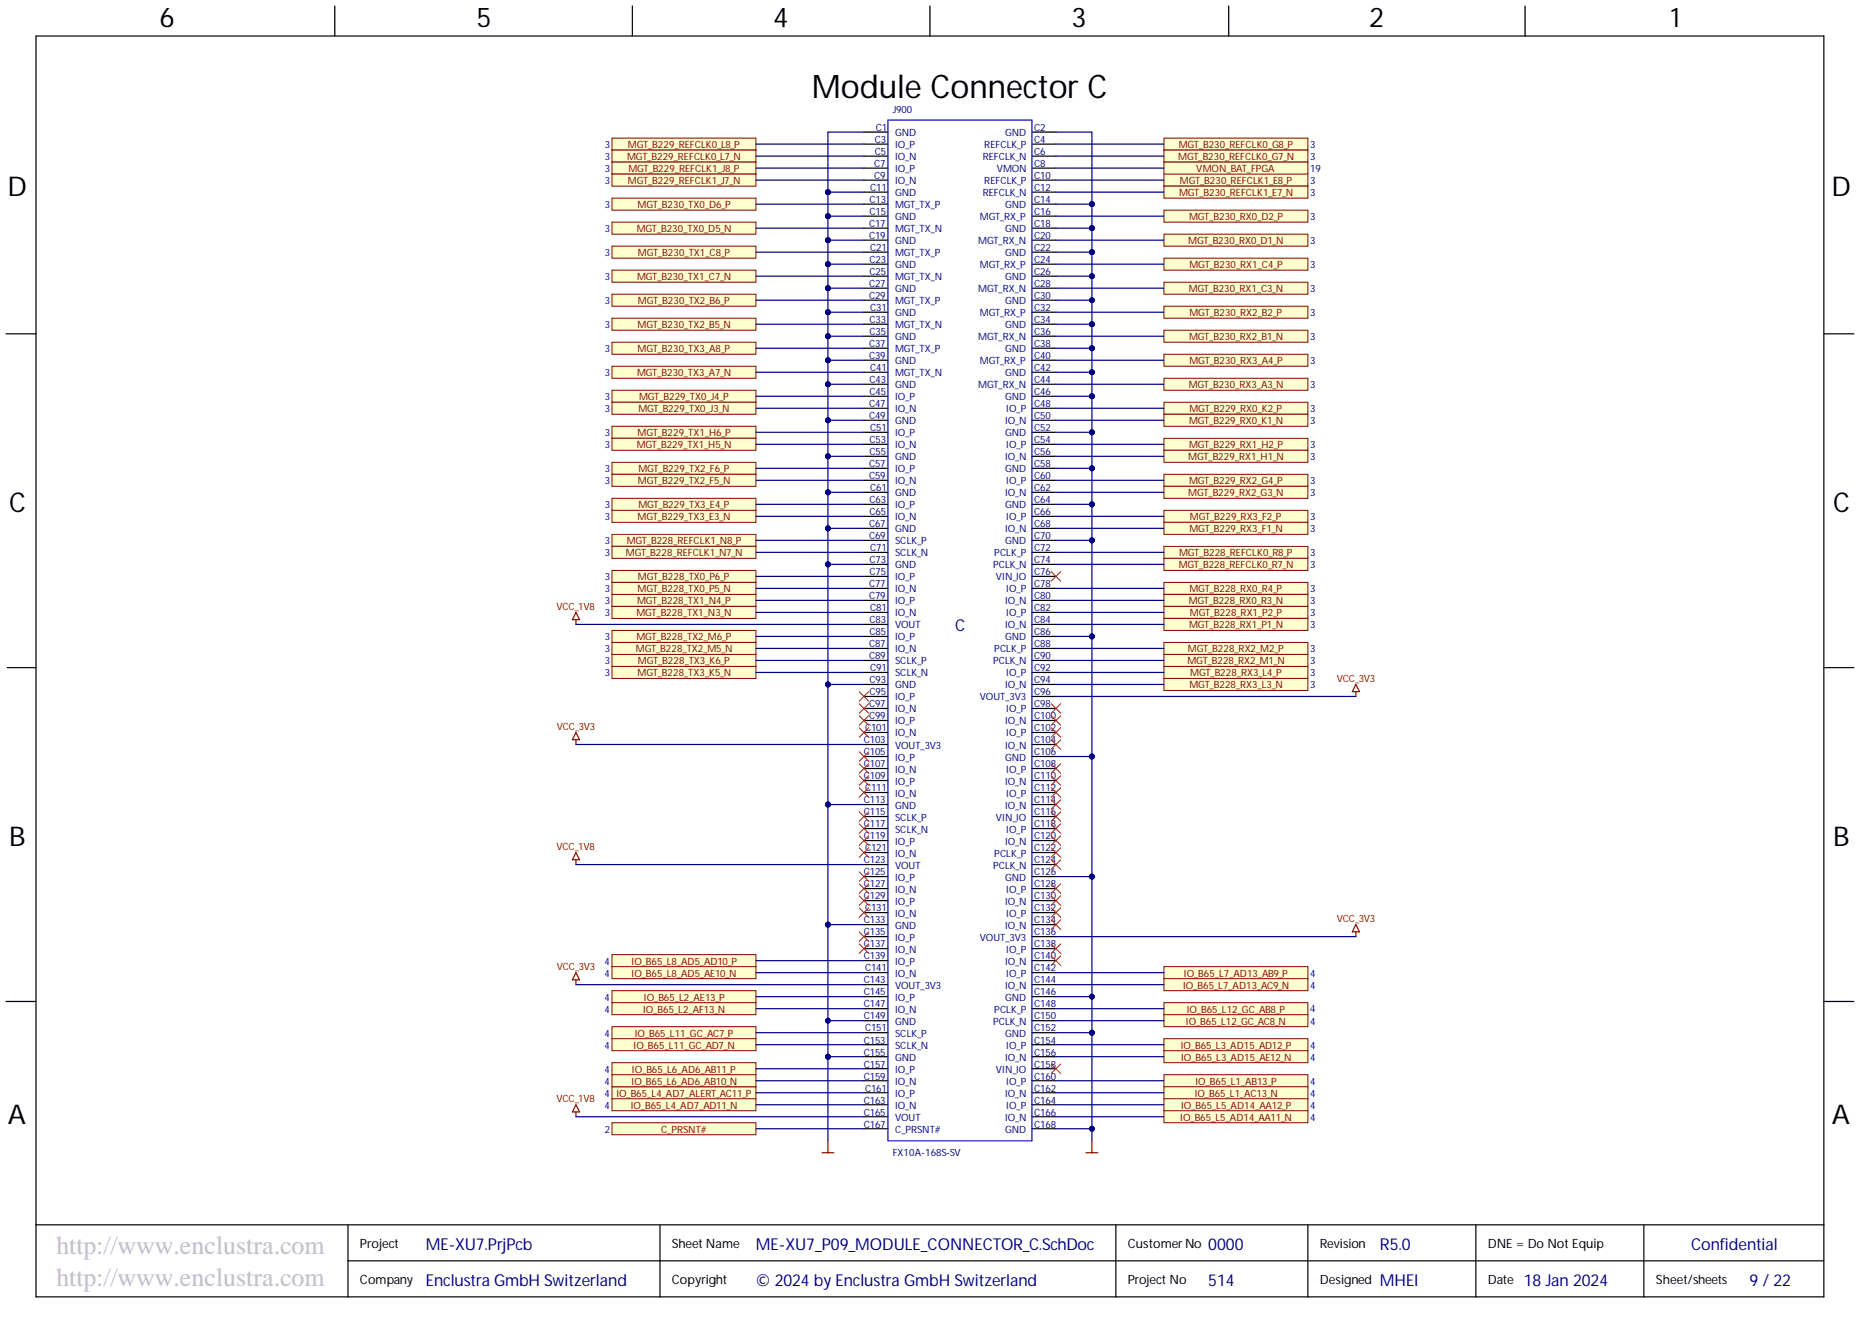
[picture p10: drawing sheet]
<svg xmlns="http://www.w3.org/2000/svg" width="393mm" height="282mm" viewBox="0 0 393 282" stroke-linecap="round" stroke-linejoin="round" font-family="sans-serif">
<defs><g id="words">
<text font-size="6.9" x="171.6" y="20.6">Module Connector C</text>
<g font-size="5.8">
<text x="33.7" y="5.7">6</text>
<text x="100.7" y="5.7">5</text>
<text x="163.4" y="5.7">4</text>
<text x="226.5" y="5.7">3</text>
<text x="289.4" y="5.7">2</text>
<text x="353" y="5.7">1</text>
<text x="1.6" y="41.4">D</text>
<text x="387.1" y="41.4">D</text>
<text x="1.9" y="108.2">C</text>
<text x="387.4" y="108.2">C</text>
<text x="1.9" y="178.7">B</text>
<text x="387.4" y="178.7">B</text>
<text x="1.7" y="237.6">A</text>
<text x="387.2" y="237.6">A</text>
</g>
<g font-size="5.5" fill="#c0c0c0">
<text x="11.9" y="265">http://www.enclustra.com</text>
<text x="11.9" y="271.8">http://www.enclustra.com</text>
</g>
<g font-size="3.5" fill="#000080">
<text x="201.9" y="133.4">C</text>
<text x="90" y="264">ME-XU7.PrjPcb</text>
<text x="159.8" y="264">ME-XU7_P09_MODULE_CONNECTOR_C.SchDoc</text>
<text x="255.4" y="264">0000</text>
<text x="357.4" y="264">Confidential</text>
<text x="90" y="271.7">Enclustra GmbH Switzerland</text>
<text x="159.8" y="271.7">© 2024 by Enclustra GmbH Switzerland</text>
<text x="255.4" y="271.7">514</text>
<text x="291.7" y="271.7">MHEI</text>
<text x="322.1" y="271.7">18 Jan 2024</text>
<text x="369.8" y="271.7">9 / 22</text>
</g>
<text font-size="3.5" fill="#00007c" x="291.7" y="264">R5.0</text>
<g font-size="2.7">
<text x="76.1" y="263.7">Project</text>
<text x="142" y="263.7">Sheet Name</text>
<text x="238.4" y="263.7">CustomerNo</text>
<text x="279" y="263.7">Revision</text>
<text x="314.5" y="263.7">DNE = Do Not Equip</text>
<text x="76.1" y="271.3">Company</text>
<text x="142" y="271.3">Copyright</text>
<text x="238.4" y="271.3">Project No</text>
<text x="279" y="271.3">Designed</text>
<text x="314.5" y="271.3">Date</text>
<text x="350" y="271.3">Sheet/sheets</text>
</g>
<text font-size="2.3" fill="#000080" x="276.9" y="213.9">4</text>
<g font-size="2.1" fill="#000080">
<text x="188.7" y="23.8">J900</text>
<text x="185.1" y="27.7">C1</text>
<text x="189.2" y="28.8">GND</text>
<text x="212.4" y="28.8">GND</text>
<text x="218.6" y="27.7">C2</text>
<text x="127.8" y="31.3">3</text>
<text x="127.8" y="33.8">3</text>
<text x="184.8" y="35.3">C7</text>
<text x="184.9" y="30.2">C3</text>
<text x="184.9" y="32.7">C5</text>
<text x="189.2" y="31.3">IO_P</text>
<text x="189.2" y="33.8">IO_N</text>
<text x="207.7" y="33.8">REFCLK_N</text>
<text x="208" y="31.3">REFCLK_P</text>
<text x="218.6" y="30.2">C4</text>
<text x="218.6" y="32.7">C6</text>
<text x="218.6" y="35.3">C8</text>
<text x="276.9" y="31.3">3</text>
<text x="276.9" y="33.8">3</text>
<text x="127.8" y="36.4">3</text>
<text x="127.8" y="38.9">3</text>
<text x="184" y="40.3">C11</text>
<text x="184.8" y="37.8">C9</text>
<text x="189.2" y="36.4">IO_P</text>
<text x="189.2" y="38.9">IO_N</text>
<text x="189.2" y="41.4">GND</text>
<text x="207.7" y="41.4">REFCLK_N</text>
<text x="208" y="38.9">REFCLK_P</text>
<text x="210.7" y="36.4">VMON</text>
<text x="218.6" y="37.8">C10</text>
<text x="218.6" y="40.3">C12</text>
<text x="276.9" y="38.9">3</text>
<text x="276.9" y="41.4">3</text>
<text x="276.9" y="36.4">19</text>
<text x="127.8" y="44">3</text>
<text x="183.7" y="48">C17</text>
<text x="183.8" y="42.9">C13</text>
<text x="183.8" y="45.4">C15</text>
<text x="189.2" y="44">MGT_TX_P</text>
<text x="189.2" y="46.5">GND</text>
<text x="207.1" y="46.5">MGT_RX_P</text>
<text x="212.4" y="44">GND</text>
<text x="218.6" y="42.9">C14</text>
<text x="218.6" y="45.4">C16</text>
<text x="218.6" y="48">C18</text>
<text x="276.9" y="46.5">3</text>
<text x="127.8" y="49.1">3</text>
<text x="183.7" y="50.5">C19</text>
<text x="184" y="53">C21</text>
<text x="189.2" y="49.1">MGT_TX_N</text>
<text x="189.2" y="51.6">GND</text>
<text x="206.8" y="51.6">MGT_RX_N</text>
<text x="212.4" y="49.1">GND</text>
<text x="218.6" y="50.5">C20</text>
<text x="218.6" y="53">C22</text>
<text x="276.9" y="51.6">3</text>
<text x="127.8" y="54.1">3</text>
<text x="127.8" y="59.2">3</text>
<text x="183.8" y="55.6">C23</text>
<text x="183.8" y="58.1">C25</text>
<text x="189.2" y="54.1">MGT_TX_P</text>
<text x="189.2" y="56.7">GND</text>
<text x="189.2" y="59.2">MGT_TX_N</text>
<text x="207.1" y="56.7">MGT_RX_P</text>
<text x="212.4" y="54.1">GND</text>
<text x="212.4" y="59.2">GND</text>
<text x="218.6" y="55.6">C24</text>
<text x="218.6" y="58.1">C26</text>
<text x="276.9" y="56.7">3</text>
<text x="127.8" y="64.3">3</text>
<text x="183.7" y="60.6">C27</text>
<text x="183.7" y="63.2">C29</text>
<text x="184" y="65.7">C31</text>
<text x="189.2" y="61.7">GND</text>
<text x="189.2" y="64.3">MGT_TX_P</text>
<text x="206.8" y="61.7">MGT_RX_N</text>
<text x="212.4" y="64.3">GND</text>
<text x="218.6" y="60.6">C28</text>
<text x="218.6" y="63.2">C30</text>
<text x="218.6" y="65.7">C32</text>
<text x="276.9" y="61.7">3</text>
<text x="127.8" y="69.4">3</text>
<text x="183.8" y="68.3">C33</text>
<text x="183.8" y="70.8">C35</text>
<text x="189.2" y="66.8">GND</text>
<text x="189.2" y="69.4">MGT_TX_N</text>
<text x="189.2" y="71.9">GND</text>
<text x="206.8" y="71.9">MGT_RX_N</text>
<text x="207.1" y="66.8">MGT_RX_P</text>
<text x="212.4" y="69.4">GND</text>
<text x="218.6" y="68.3">C34</text>
<text x="218.6" y="70.8">C36</text>
<text x="276.9" y="66.8">3</text>
<text x="276.9" y="71.9">3</text>
<text x="127.8" y="74.4">3</text>
<text x="183.7" y="73.3">C37</text>
<text x="183.7" y="75.9">C39</text>
<text x="189.2" y="74.4">MGT_TX_P</text>
<text x="189.2" y="77">GND</text>
<text x="207.1" y="77">MGT_RX_P</text>
<text x="212.4" y="74.4">GND</text>
<text x="218.6" y="73.3">C38</text>
<text x="218.6" y="75.9">C40</text>
<text x="276.9" y="77">3</text>
<text x="127.8" y="79.5">3</text>
<text x="183.8" y="80.9">C43</text>
<text x="183.8" y="83.5">C45</text>
<text x="184" y="78.4">C41</text>
<text x="189.2" y="79.5">MGT_TX_N</text>
<text x="189.2" y="82">GND</text>
<text x="206.8" y="82">MGT_RX_N</text>
<text x="212.4" y="79.5">GND</text>
<text x="218.6" y="78.4">C42</text>
<text x="218.6" y="80.9">C44</text>
<text x="218.6" y="83.5">C46</text>
<text x="276.9" y="82">3</text>
<text x="127.8" y="84.6">3</text>
<text x="127.8" y="87.1">3</text>
<text x="183.7" y="86">C47</text>
<text x="183.7" y="88.6">C49</text>
<text x="189.2" y="84.6">IO_P</text>
<text x="189.2" y="87.1">IO_N</text>
<text x="189.2" y="89.6">GND</text>
<text x="212.4" y="84.6">GND</text>
<text x="212.4" y="89.6">IO_N</text>
<text x="212.7" y="87.1">IO_P</text>
<text x="218.6" y="86">C48</text>
<text x="218.6" y="88.6">C50</text>
<text x="276.9" y="87.1">3</text>
<text x="276.9" y="89.6">3</text>
<text x="127.8" y="92.2">3</text>
<text x="127.8" y="94.7">3</text>
<text x="183.8" y="93.6">C53</text>
<text x="184" y="91.1">C51</text>
<text x="189.2" y="92.2">IO_P</text>
<text x="189.2" y="94.7">IO_N</text>
<text x="212.4" y="92.2">GND</text>
<text x="212.7" y="94.7">IO_P</text>
<text x="218.6" y="91.1">C52</text>
<text x="218.6" y="93.6">C54</text>
<text x="276.9" y="94.7">3</text>
<text x="127.8" y="99.8">3</text>
<text x="183.7" y="98.7">C57</text>
<text x="183.7" y="101.2">C59</text>
<text x="183.8" y="96.2">C55</text>
<text x="189.2" y="97.3">GND</text>
<text x="189.2" y="99.8">IO_P</text>
<text x="212.4" y="97.3">IO_N</text>
<text x="212.4" y="99.8">GND</text>
<text x="218.6" y="96.2">C56</text>
<text x="218.6" y="98.7">C58</text>
<text x="218.6" y="101.2">C60</text>
<text x="276.9" y="97.3">3</text>
<text x="127.8" y="102.3">3</text>
<text x="127.8" y="107.4">3</text>
<text x="183.8" y="106.3">C63</text>
<text x="184" y="103.8">C61</text>
<text x="189.2" y="102.3">IO_N</text>
<text x="189.2" y="104.9">GND</text>
<text x="189.2" y="107.4">IO_P</text>
<text x="212.4" y="104.9">IO_N</text>
<text x="212.4" y="107.4">GND</text>
<text x="212.7" y="102.3">IO_P</text>
<text x="218.6" y="103.8">C62</text>
<text x="218.6" y="106.3">C64</text>
<text x="276.9" y="102.3">3</text>
<text x="276.9" y="104.9">3</text>
<text x="127.8" y="109.9">3</text>
<text x="183.7" y="111.4">C67</text>
<text x="183.7" y="113.9">C69</text>
<text x="183.8" y="108.8">C65</text>
<text x="189.2" y="109.9">IO_N</text>
<text x="189.2" y="112.5">GND</text>
<text x="212.4" y="112.5">IO_N</text>
<text x="212.7" y="109.9">IO_P</text>
<text x="218.6" y="108.8">C66</text>
<text x="218.6" y="111.4">C68</text>
<text x="218.6" y="113.9">C70</text>
<text x="276.9" y="109.9">3</text>
<text x="276.9" y="112.5">3</text>
<text x="127.8" y="115">3</text>
<text x="127.8" y="117.6">3</text>
<text x="183.8" y="119">C73</text>
<text x="184" y="116.5">C71</text>
<text x="189.2" y="115">SCLK_P</text>
<text x="189.2" y="117.6">SCLK_N</text>
<text x="210.2" y="117.6">PCLK_P</text>
<text x="212.4" y="115">GND</text>
<text x="218.6" y="116.5">C72</text>
<text x="218.6" y="119">C74</text>
<text x="276.9" y="117.6">3</text>
<text x="127.8" y="122.6">3</text>
<text x="127.8" y="125.2">3</text>
<text x="183.7" y="124.1">C77</text>
<text x="183.8" y="121.5">C75</text>
<text x="189.2" y="120.1">GND</text>
<text x="189.2" y="122.6">IO_P</text>
<text x="189.2" y="125.2">IO_N</text>
<text x="209.9" y="120.1">PCLK_N</text>
<text x="210.5" y="122.6">VIN_IO</text>
<text x="212.7" y="125.2">IO_P</text>
<text x="218.6" y="121.5">C76</text>
<text x="218.6" y="124.1">C78</text>
<text x="276.9" y="125.2">3</text>
<text x="276.9" y="120.1">3</text>
<text x="127.8" y="127.7">3</text>
<text x="127.8" y="130.2">3</text>
<text x="183.7" y="126.6">C79</text>
<text x="183.8" y="131.7">C83</text>
<text x="184" y="129.1">C81</text>
<text x="189.2" y="127.7">IO_P</text>
<text x="189.2" y="130.2">IO_N</text>
<text x="212.4" y="127.7">IO_N</text>
<text x="212.7" y="130.2">IO_P</text>
<text x="218.6" y="126.6">C80</text>
<text x="218.6" y="129.1">C82</text>
<text x="218.6" y="131.7">C84</text>
<text x="276.9" y="127.7">3</text>
<text x="276.9" y="130.2">3</text>
<text x="127.8" y="135.3">3</text>
<text x="127.8" y="137.9">3</text>
<text x="183.7" y="136.8">C87</text>
<text x="183.8" y="134.2">C85</text>
<text x="189.2" y="132.8">VOUT</text>
<text x="189.2" y="135.3">IO_P</text>
<text x="189.2" y="137.9">IO_N</text>
<text x="210.2" y="137.9">PCLK_P</text>
<text x="212.4" y="132.8">IO_N</text>
<text x="212.4" y="135.3">GND</text>
<text x="218.6" y="134.2">C86</text>
<text x="218.6" y="136.8">C88</text>
<text x="276.9" y="132.8">3</text>
<text x="276.9" y="137.9">3</text>
<text x="127.8" y="140.4">3</text>
<text x="127.8" y="142.9">3</text>
<text x="183.7" y="139.3">C89</text>
<text x="184" y="141.8">C91</text>
<text x="189.2" y="140.4">SCLK_P</text>
<text x="189.2" y="142.9">SCLK_N</text>
<text x="209.9" y="140.4">PCLK_N</text>
<text x="212.7" y="142.9">IO_P</text>
<text x="218.6" y="139.3">C90</text>
<text x="218.6" y="141.8">C92</text>
<text x="276.9" y="140.4">3</text>
<text x="276.9" y="142.9">3</text>
<text x="183.7" y="149.4">C97</text>
<text x="183.8" y="144.4">C93</text>
<text x="183.8" y="146.9">C95</text>
<text x="189.2" y="145.5">GND</text>
<text x="189.2" y="148">IO_P</text>
<text x="207.1" y="148">VOUT_3V3</text>
<text x="212.4" y="145.5">IO_N</text>
<text x="218.6" y="144.4">C94</text>
<text x="218.6" y="146.9">C96</text>
<text x="218.6" y="149.4">C98</text>
<text x="276.9" y="145.5">3</text>
<text x="182.9" y="154.5">C101</text>
<text x="183.7" y="152">C99</text>
<text x="189.2" y="150.5">IO_N</text>
<text x="189.2" y="153.1">IO_P</text>
<text x="189.2" y="155.6">IO_N</text>
<text x="212.4" y="153.1">IO_N</text>
<text x="212.7" y="150.5">IO_P</text>
<text x="212.7" y="155.6">IO_P</text>
<text x="218.6" y="152">C100</text>
<text x="218.6" y="154.5">C102</text>
<text x="182.6" y="157.1">C103</text>
<text x="182.6" y="159.6">C105</text>
<text x="189.2" y="158.2">VOUT_3V3</text>
<text x="189.2" y="160.7">IO_P</text>
<text x="212.4" y="158.2">IO_N</text>
<text x="212.4" y="160.7">GND</text>
<text x="218.6" y="157.1">C104</text>
<text x="218.6" y="159.6">C106</text>
<text x="182.6" y="162.1">C107</text>
<text x="182.6" y="164.7">C109</text>
<text x="182.9" y="167.2">C111</text>
<text x="189.2" y="163.2">IO_N</text>
<text x="189.2" y="165.8">IO_P</text>
<text x="212.4" y="165.8">IO_N</text>
<text x="212.7" y="163.2">IO_P</text>
<text x="218.6" y="162.1">C108</text>
<text x="218.6" y="164.7">C110</text>
<text x="218.6" y="167.2">C112</text>
<text x="182.6" y="169.7">C113</text>
<text x="182.6" y="172.3">C115</text>
<text x="189.2" y="168.3">IO_N</text>
<text x="189.2" y="170.8">GND</text>
<text x="189.2" y="173.4">SCLK_P</text>
<text x="210.5" y="173.4">VIN_IO</text>
<text x="212.4" y="170.8">IO_N</text>
<text x="212.7" y="168.3">IO_P</text>
<text x="218.6" y="169.7">C114</text>
<text x="218.6" y="172.3">C116</text>
<text x="182.6" y="174.8">C117</text>
<text x="182.6" y="177.4">C119</text>
<text x="182.9" y="179.9">C121</text>
<text x="189.2" y="175.9">SCLK_N</text>
<text x="189.2" y="178.5">IO_P</text>
<text x="212.4" y="178.5">IO_N</text>
<text x="212.7" y="175.9">IO_P</text>
<text x="218.6" y="174.8">C118</text>
<text x="218.6" y="177.4">C120</text>
<text x="218.6" y="179.9">C122</text>
<text x="182.6" y="182.4">C123</text>
<text x="182.6" y="185">C125</text>
<text x="189.2" y="181">IO_N</text>
<text x="189.2" y="183.5">VOUT</text>
<text x="209.9" y="183.5">PCLK_N</text>
<text x="210.2" y="181">PCLK_P</text>
<text x="218.6" y="182.4">C124</text>
<text x="218.6" y="185">C126</text>
<text x="182.6" y="187.5">C127</text>
<text x="182.6" y="190">C129</text>
<text x="189.2" y="186.1">IO_P</text>
<text x="189.2" y="188.6">IO_N</text>
<text x="189.2" y="191.1">IO_P</text>
<text x="212.4" y="186.1">GND</text>
<text x="212.4" y="191.1">IO_N</text>
<text x="212.7" y="188.6">IO_P</text>
<text x="218.6" y="187.5">C128</text>
<text x="218.6" y="190">C130</text>
<text x="182.6" y="195.1">C133</text>
<text x="182.6" y="197.7">C135</text>
<text x="182.9" y="192.6">C131</text>
<text x="189.2" y="193.7">IO_N</text>
<text x="189.2" y="196.2">GND</text>
<text x="212.4" y="196.2">IO_N</text>
<text x="212.7" y="193.7">IO_P</text>
<text x="218.6" y="192.6">C132</text>
<text x="218.6" y="195.1">C134</text>
<text x="218.6" y="197.7">C136</text>
<text x="127.7" y="203.8">4</text>
<text x="182.6" y="200.2">C137</text>
<text x="182.6" y="202.7">C139</text>
<text x="189.2" y="198.8">IO_P</text>
<text x="189.2" y="201.3">IO_N</text>
<text x="189.2" y="203.8">IO_P</text>
<text x="207.1" y="198.8">VOUT_3V3</text>
<text x="212.4" y="203.8">IO_N</text>
<text x="212.7" y="201.3">IO_P</text>
<text x="218.6" y="200.2">C138</text>
<text x="218.6" y="202.7">C140</text>
<text x="127.7" y="206.4">4</text>
<text x="182.6" y="207.8">C143</text>
<text x="182.9" y="205.3">C141</text>
<text x="189.2" y="206.4">IO_N</text>
<text x="189.2" y="208.9">VOUT_3V3</text>
<text x="212.4" y="208.9">IO_N</text>
<text x="212.7" y="206.4">IO_P</text>
<text x="218.6" y="205.3">C142</text>
<text x="218.6" y="207.8">C144</text>
<text x="276.9" y="206.4">4</text>
<text x="276.9" y="208.9">4</text>
<text x="127.7" y="211.4">4</text>
<text x="127.7" y="214">4</text>
<text x="182.6" y="210.3">C145</text>
<text x="182.6" y="212.9">C147</text>
<text x="182.6" y="215.4">C149</text>
<text x="189.2" y="211.4">IO_P</text>
<text x="189.2" y="214">IO_N</text>
<text x="210.2" y="214">PCLK_P</text>
<text x="212.4" y="211.4">GND</text>
<text x="218.6" y="210.3">C146</text>
<text x="218.6" y="212.9">C148</text>
<text x="218.6" y="215.4">C150</text>
<text x="127.7" y="219.1">4</text>
<text x="127.7" y="221.6">4</text>
<text x="182.6" y="220.5">C153</text>
<text x="182.9" y="218">C151</text>
<text x="189.2" y="216.5">GND</text>
<text x="189.2" y="219.1">SCLK_P</text>
<text x="189.2" y="221.6">SCLK_N</text>
<text x="209.9" y="216.5">PCLK_N</text>
<text x="212.4" y="219.1">GND</text>
<text x="212.7" y="221.6">IO_P</text>
<text x="218.6" y="218">C152</text>
<text x="218.6" y="220.5">C154</text>
<text x="276.9" y="216.5">4</text>
<text x="276.9" y="221.6">4</text>
<text x="127.7" y="226.7">4</text>
<text x="182.6" y="223">C155</text>
<text x="182.6" y="225.6">C157</text>
<text x="189.2" y="224.1">GND</text>
<text x="189.2" y="226.7">IO_P</text>
<text x="210.5" y="226.7">VIN_IO</text>
<text x="212.4" y="224.1">IO_N</text>
<text x="218.6" y="223">C156</text>
<text x="218.6" y="225.6">C158</text>
<text x="276.9" y="224.1">4</text>
<text x="127.7" y="231.7">4</text>
<text x="127.7" y="229.2">4</text>
<text x="182.6" y="228.1">C159</text>
<text x="182.6" y="233.2">C163</text>
<text x="182.9" y="230.6">C161</text>
<text x="189.2" y="229.2">IO_N</text>
<text x="189.2" y="231.7">IO_P</text>
<text x="212.4" y="231.7">IO_N</text>
<text x="212.7" y="229.2">IO_P</text>
<text x="218.6" y="228.1">C160</text>
<text x="218.6" y="230.6">C162</text>
<text x="218.6" y="233.2">C164</text>
<text x="276.9" y="229.2">4</text>
<text x="276.9" y="231.7">4</text>
<text x="127.7" y="234.3">4</text>
<text x="127.8" y="239.3">2</text>
<text x="182.6" y="235.7">C165</text>
<text x="182.6" y="238.2">C167</text>
<text x="189.2" y="234.3">IO_N</text>
<text x="189.2" y="236.8">VOUT</text>
<text x="189.2" y="239.3">C_PRSNT#</text>
<text x="212.4" y="236.8">IO_N</text>
<text x="212.4" y="239.3">GND</text>
<text x="212.7" y="234.3">IO_P</text>
<text x="218.6" y="235.7">C166</text>
<text x="218.6" y="238.2">C168</text>
<text x="276.9" y="234.3">4</text>
<text x="276.9" y="236.8">4</text>
<text x="188.7" y="244.3">FX10A-168S-SV</text>
</g>
<g font-size="2.1" fill="#800000">
<text x="132.6" y="33.8">MGT_B229_REFCLK0_L7_N</text>
<text x="132.7" y="31.3">MGT_B229_REFCLK0_L8_P</text>
<text x="249.1" y="33.8">MGT_B230_REFCLK0_G7_N</text>
<text x="249.1" y="31.3">MGT_B230_REFCLK0_G8_P</text>
<text x="132.7" y="38.9">MGT_B229_REFCLK1_J7_N</text>
<text x="132.8" y="36.4">MGT_B229_REFCLK1_J8_P</text>
<text x="249.2" y="41.4">MGT_B230_REFCLK1_E7_N</text>
<text x="249.4" y="38.9">MGT_B230_REFCLK1_E8_P</text>
<text x="252.9" y="36.4">VMON_BAT_FPGA</text>
<text x="134.8" y="44">MGT_B230_TX0_D6_P</text>
<text x="251.3" y="46.5">MGT_B230_RX0_D2_P</text>
<text x="134.6" y="49.1">MGT_B230_TX0_D5_N</text>
<text x="251.2" y="51.6">MGT_B230_RX0_D1_N</text>
<text x="134.7" y="59.2">MGT_B230_TX1_C7_N</text>
<text x="134.8" y="54.1">MGT_B230_TX1_C8_P</text>
<text x="251.4" y="56.7">MGT_B230_RX1_C4_P</text>
<text x="134.8" y="64.3">MGT_B230_TX2_B6_P</text>
<text x="251.2" y="61.7">MGT_B230_RX1_C3_N</text>
<text x="134.8" y="69.4">MGT_B230_TX2_B5_N</text>
<text x="251.3" y="71.9">MGT_B230_RX2_B1_N</text>
<text x="251.4" y="66.8">MGT_B230_RX2_B2_P</text>
<text x="134.8" y="74.4">MGT_B230_TX3_A8_P</text>
<text x="251.4" y="77">MGT_B230_RX3_A4_P</text>
<text x="134.7" y="79.5">MGT_B230_TX3_A7_N</text>
<text x="251.2" y="82">MGT_B230_RX3_A3_N</text>
<text x="134.9" y="87.1">MGT_B229_TX0_J3_N</text>
<text x="135.1" y="84.6">MGT_B229_TX0_J4_P</text>
<text x="251.3" y="89.6">MGT_B229_RX0_K1_N</text>
<text x="251.4" y="87.1">MGT_B229_RX0_K2_P</text>
<text x="134.6" y="94.7">MGT_B229_TX1_H5_N</text>
<text x="134.8" y="92.2">MGT_B229_TX1_H6_P</text>
<text x="251.3" y="94.7">MGT_B229_RX1_H2_P</text>
<text x="134.9" y="99.8">MGT_B229_TX2_F6_P</text>
<text x="251.2" y="97.3">MGT_B229_RX1_H1_N</text>
<text x="134.8" y="102.3">MGT_B229_TX2_F5_N</text>
<text x="134.9" y="107.4">MGT_B229_TX3_E4_P</text>
<text x="251.2" y="104.9">MGT_B229_RX2_G3_N</text>
<text x="251.3" y="102.3">MGT_B229_RX2_G4_P</text>
<text x="134.8" y="109.9">MGT_B229_TX3_E3_N</text>
<text x="251.4" y="112.5">MGT_B229_RX3_F1_N</text>
<text x="251.5" y="109.9">MGT_B229_RX3_F2_P</text>
<text x="132.3" y="117.6">MGT_B228_REFCLK1_N7_N</text>
<text x="132.5" y="115">MGT_B228_REFCLK1_N8_P</text>
<text x="249.2" y="117.6">MGT_B228_REFCLK0_R8_P</text>
<text x="134.8" y="125.2">MGT_B228_TX0_P5_N</text>
<text x="134.8" y="122.6">MGT_B228_TX0_P6_P</text>
<text x="249.1" y="120.1">MGT_B228_REFCLK0_R7_N</text>
<text x="251.4" y="125.2">MGT_B228_RX0_R4_P</text>
<text x="117.6" y="128.9">VCC_1V8</text>
<text x="134.5" y="130.2">MGT_B228_TX1_N3_N</text>
<text x="134.7" y="127.7">MGT_B228_TX1_N4_P</text>
<text x="251.2" y="127.7">MGT_B228_RX0_R3_N</text>
<text x="251.5" y="130.2">MGT_B228_RX1_P2_P</text>
<text x="134.4" y="137.9">MGT_B228_TX2_M5_N</text>
<text x="134.5" y="135.3">MGT_B228_TX2_M6_P</text>
<text x="251.1" y="137.9">MGT_B228_RX2_M2_P</text>
<text x="251.3" y="132.8">MGT_B228_RX1_P1_N</text>
<text x="134.8" y="142.9">MGT_B228_TX3_K5_N</text>
<text x="134.8" y="140.4">MGT_B228_TX3_K6_P</text>
<text x="251" y="140.4">MGT_B228_RX2_M1_N</text>
<text x="251.6" y="142.9">MGT_B228_RX3_L4_P</text>
<text x="251.4" y="145.5">MGT_B228_RX3_L3_N</text>
<text x="282.5" y="144.1">VCC_3V3</text>
<text x="117.7" y="154.3">VCC_3V3</text>
<text x="117.6" y="179.6">VCC_1V8</text>
<text x="282.5" y="194.9">VCC_3V3</text>
<text x="133.5" y="203.8">IO_B65_L8_AD5_AD10_P</text>
<text x="117.7" y="205">VCC_3V3</text>
<text x="133.5" y="206.4">IO_B65_L8_AD5_AE10_N</text>
<text x="250.1" y="208.9">IO_B65_L7_AD13_AC9_N</text>
<text x="250.2" y="206.4">IO_B65_L7_AD13_AB9_P</text>
<text x="135.9" y="214">IO_B65_L2_AF13_N</text>
<text x="136.1" y="211.4">IO_B65_L2_AE13_P</text>
<text x="250.8" y="214">IO_B65_L12_GC_AB8_P</text>
<text x="133.9" y="221.6">IO_B65_L11_GC_AD7_N</text>
<text x="134.2" y="219.1">IO_B65_L11_GC_AC7_P</text>
<text x="249.6" y="221.6">IO_B65_L3_AD15_AD12_P</text>
<text x="250.7" y="216.5">IO_B65_L12_GC_AC8_N</text>
<text x="133.6" y="226.7">IO_B65_L6_AD6_AB11_P</text>
<text x="249.6" y="224.1">IO_B65_L3_AD15_AE12_N</text>
<text x="117.6" y="232.9">VCC_1V8</text>
<text x="130.3" y="231.7">IO_B65_L4_AD7_ALERT_AC11_P</text>
<text x="133.5" y="229.2">IO_B65_L6_AD6_AB10_N</text>
<text x="252.5" y="231.7">IO_B65_L1_AC13_N</text>
<text x="252.7" y="229.2">IO_B65_L1_AB13_P</text>
<text x="133.3" y="234.3">IO_B65_L4_AD7_AD11_N</text>
<text x="139.7" y="239.3">C_PRSNT#</text>
<text x="249.5" y="236.8">IO_B65_L5_AD14_AA11_N</text>
<text x="249.6" y="234.3">IO_B65_L5_AD14_AA12_P</text>
</g>
</g></defs>
<g fill="none" stroke="#000" stroke-width=".25">
<path d="M7.6 7.6h377.9v266.4h-377.9zM70.8 1.3v6.3M133.7 1.3v6.3M196.6 1.3v6.3M259.7 1.3v6.3M322.3 1.3v6.3M182.6 27.9h5.1M182.6 30.4h5.1M182.6 33h5.1M182.6 35.5h5.1M182.6 38.1h5.1M218.1 27.9h5.1"/>
<path d="M218.1 30.4h5.1M218.1 33h5.1M218.1 35.5h5.1M218.1 38.1h5.1M182.6 40.6h5.1M182.6 43.1h5.1M182.6 45.7h5.1M182.6 48.2h5.1M182.6 50.7h5.1M182.6 53.3h5.1M182.6 55.8h5.1M182.6 58.4h5.1"/>
<path d="M218.1 40.6h5.1M218.1 43.1h5.1M218.1 45.7h5.1M218.1 48.2h5.1M218.1 50.7h5.1M218.1 53.3h5.1M218.1 55.8h5.1M218.1 58.4h5.1M1.3 70.5h6.3M182.6 60.9h5.1M182.6 63.4h5.1M182.6 66h5.1"/>
<path d="M182.6 68.5h5.1M182.6 71h5.1M182.6 73.6h5.1M182.6 76.1h5.1M182.6 78.7h5.1M218.1 60.9h5.1M218.1 63.4h5.1M218.1 66h5.1M218.1 68.5h5.1M218.1 71h5.1M218.1 73.6h5.1M218.1 76.1h5.1"/>
<path d="M218.1 78.7h5.1M385.5 70.5h6.3M182.6 81.2h5.1M182.6 83.7h5.1M182.6 86.3h5.1M182.6 88.8h5.1M182.6 91.3h5.1M182.6 93.9h5.1M182.6 96.4h5.1M182.6 99h5.1M218.1 81.2h5.1M218.1 83.7h5.1"/>
<path d="M218.1 86.3h5.1M218.1 88.8h5.1M218.1 91.3h5.1M218.1 93.9h5.1M218.1 96.4h5.1M218.1 99h5.1M182.6 101.5h5.1M182.6 104h5.1M182.6 106.6h5.1M182.6 109.1h5.1M182.6 111.6h5.1M182.6 114.2h5.1"/>
<path d="M182.6 116.7h5.1M182.6 119.3h5.1M218.1 101.5h5.1M218.1 104h5.1M218.1 106.6h5.1M218.1 109.1h5.1M218.1 111.6h5.1M218.1 114.2h5.1M218.1 116.7h5.1M218.1 119.3h5.1M182.6 121.8h5.1M182.6 124.3h5.1"/>
<path d="M182.6 126.9h5.1M182.6 129.4h5.1M182.6 131.9h5.1M182.6 134.5h5.1M182.6 137h5.1M182.6 139.5h5.1M218.1 121.8h5.1M218.1 124.3h5.1M218.1 126.9h5.1M218.1 129.4h5.1M218.1 131.9h5.1M218.1 134.5h5.1"/>
<path d="M218.1 137h5.1M218.1 139.5h5.1M1.5 141.1h6.1M182.6 142.1h5.1M182.6 144.6h5.1M182.6 147.2h5.1M182.6 149.7h5.1M182.6 152.2h5.1M182.6 154.8h5.1M182.6 157.3h5.1M182.6 159.8h5.1M218.1 142.1h5.1"/>
<path d="M218.1 144.6h5.1M218.1 147.2h5.1M218.1 149.7h5.1M218.1 152.2h5.1M218.1 154.8h5.1M218.1 157.3h5.1M218.1 159.8h5.1M385.5 141.1h6.3M182.6 162.4h5.1M182.6 164.9h5.1M182.6 167.5h5.1M182.6 170h5.1"/>
<path d="M182.6 172.5h5.1M182.6 175.1h5.1M182.6 177.6h5.1M218.1 162.4h5.1M218.1 164.9h5.1M218.1 167.5h5.1M218.1 170h5.1M218.1 172.5h5.1M218.1 175.1h5.1M218.1 177.6h5.1M182.6 180.1h5.1M182.6 182.7h5.1"/>
<path d="M182.6 185.2h5.1M182.6 187.8h5.1M182.6 190.3h5.1M182.6 192.8h5.1M182.6 195.4h5.1M182.6 197.9h5.1M218.1 180.1h5.1M218.1 182.7h5.1M218.1 185.2h5.1M218.1 187.8h5.1M218.1 190.3h5.1M218.1 192.8h5.1"/>
<path d="M218.1 195.4h5.1M218.1 197.9h5.1M1.3 211.6h6.3M182.6 200.4h5.1M182.6 203h5.1M182.6 205.5h5.1M182.6 208.1h5.1M182.6 210.6h5.1M182.6 213.1h5.1M182.6 215.7h5.1M182.6 218.2h5.1M218.1 200.4h5.1"/>
<path d="M218.1 203h5.1M218.1 205.5h5.1M218.1 208.1h5.1M218.1 210.6h5.1M218.1 213.1h5.1M218.1 215.7h5.1M218.1 218.2h5.1M385.5 211.6h6.3M182.6 220.7h5.1M182.6 223.3h5.1M182.6 225.8h5.1M182.6 228.4h5.1"/>
<path d="M182.6 230.9h5.1M182.6 233.4h5.1M182.6 236h5.1M182.6 238.5h5.1M218.1 220.7h5.1M218.1 223.3h5.1M218.1 225.8h5.1M218.1 228.4h5.1M218.1 230.9h5.1M218.1 233.4h5.1M218.1 236h5.1M218.1 238.5h5.1"/>
<path d="M7.6 258.8h377.9M73.5 258.8v15.2M139.5 258.8v15.2M235.9 258.8v15.2M276.4 258.8v15.2M311.9 258.8v15.2M347.5 258.8v15.2M73.5 266.4h312"/>
</g>
<path d="M187.7 25.4h30.4v215.6h-30.4z" fill="none" stroke="#00f" stroke-width=".25"/>
<path d="M173.7 243.6h2.6M175 241v2.6M229.5 243.6h2.6M230.8 241v2.6" fill="none" stroke="#800000" stroke-width=".25"/>
<path d="M129.3 107.8h30.5v2.6h-30.5z" fill-rule="evenodd" fill="#ffffd0"/>
<path d="M129.3 107.8h30.5v2.6h-30.5z" fill="none" stroke="#800000" stroke-width=".21"/>
<path d="M246 107.8h30.4v2.6h-30.4z" fill-rule="evenodd" fill="#ffffd0"/>
<path d="M246 107.8h30.4v2.6h-30.4z" fill="none" stroke="#800000" stroke-width=".21"/>
<path d="M246 110.4h30.4v2.5h-30.4z" fill-rule="evenodd" fill="#ffffd0"/>
<path d="M246 110.4h30.4v2.5h-30.4z" fill="none" stroke="#800000" stroke-width=".21"/>
<g fill="none" stroke="#800000" stroke-width=".25">
<path d="M121.7 129.4l.8 1.5h-1.5zM121.7 130.9v1M121.7 156.3v1M121.7 154.8l.8 1.5h-1.5zM286.6 144.6l.7 1.5h-1.5zM286.6 146.1v1.1M121.7 181.7v1M121.7 180.1l.8 1.6h-1.5zM286.6 196.9v1M286.6 195.4l.7 1.5h-1.5zM121.7 207v1.1M121.7 205.5l.8 1.5h-1.5z"/>
<path d="M121.7 235v1M121.7 233.4l.8 1.6h-1.5z"/>
</g>
<path d="M129.3 237.2h30.5v2.6h-30.5z" fill-rule="evenodd" fill="#ffffd0"/>
<path d="M129.3 237.2h30.5v2.6h-30.5z" fill="none" stroke="#800000" stroke-width=".21"/>
<path d="M129.3 82.5h30.5v2.5h-30.5z" fill-rule="evenodd" fill="#ffffd0"/>
<path d="M129.3 82.5h30.5v2.5h-30.5z" fill="none" stroke="#800000" stroke-width=".21"/>
<path d="M129.3 85h30.5v2.5h-30.5z" fill-rule="evenodd" fill="#ffffd0"/>
<path d="M129.3 85h30.5v2.5h-30.5z" fill="none" stroke="#800000" stroke-width=".21"/>
<path d="M129.3 90.1h30.5v2.5h-30.5z" fill-rule="evenodd" fill="#ffffd0"/>
<path d="M129.3 90.1h30.5v2.5h-30.5z" fill="none" stroke="#800000" stroke-width=".21"/>
<path d="M129.3 92.6h30.5v2.5h-30.5z" fill-rule="evenodd" fill="#ffffd0"/>
<path d="M129.3 92.6h30.5v2.5h-30.5z" fill="none" stroke="#800000" stroke-width=".21"/>
<path d="M129.3 97.7h30.5v2.5h-30.5z" fill-rule="evenodd" fill="#ffffd0"/>
<path d="M129.3 97.7h30.5v2.5h-30.5z" fill="none" stroke="#800000" stroke-width=".21"/>
<path d="M129.3 100.2h30.5v2.6h-30.5z" fill-rule="evenodd" fill="#ffffd0"/>
<path d="M129.3 100.2h30.5v2.6h-30.5z" fill="none" stroke="#800000" stroke-width=".21"/>
<path d="M246 85h30.4v2.5h-30.4z" fill-rule="evenodd" fill="#ffffd0"/>
<path d="M246 85h30.4v2.5h-30.4z" fill="none" stroke="#800000" stroke-width=".21"/>
<path d="M246 87.5h30.4v2.6h-30.4z" fill-rule="evenodd" fill="#ffffd0"/>
<path d="M246 87.5h30.4v2.6h-30.4z" fill="none" stroke="#800000" stroke-width=".21"/>
<path d="M246 92.6h30.4v2.5h-30.4z" fill-rule="evenodd" fill="#ffffd0"/>
<path d="M246 92.6h30.4v2.5h-30.4z" fill="none" stroke="#800000" stroke-width=".21"/>
<path d="M246 95.1h30.4v2.6h-30.4z" fill-rule="evenodd" fill="#ffffd0"/>
<path d="M246 95.1h30.4v2.6h-30.4z" fill="none" stroke="#800000" stroke-width=".21"/>
<path d="M246 100.2h30.4v2.6h-30.4z" fill-rule="evenodd" fill="#ffffd0"/>
<path d="M246 100.2h30.4v2.6h-30.4z" fill="none" stroke="#800000" stroke-width=".21"/>
<path d="M246 102.8h30.4v2.5h-30.4z" fill-rule="evenodd" fill="#ffffd0"/>
<path d="M246 102.8h30.4v2.5h-30.4z" fill="none" stroke="#800000" stroke-width=".21"/>
<path d="M129.3 105.3h30.5v2.5h-30.5z" fill-rule="evenodd" fill="#ffffd0"/>
<path d="M129.3 105.3h30.5v2.5h-30.5z" fill="none" stroke="#800000" stroke-width=".21"/>
<path d="M246 29.2h30.4v2.5h-30.4z" fill-rule="evenodd" fill="#ffffd0"/>
<path d="M246 29.2h30.4v2.5h-30.4z" fill="none" stroke="#800000" stroke-width=".21"/>
<path d="M246 31.7h30.4v2.6h-30.4z" fill-rule="evenodd" fill="#ffffd0"/>
<path d="M246 31.7h30.4v2.6h-30.4z" fill="none" stroke="#800000" stroke-width=".21"/>
<path d="M246 36.8h30.4v2.5h-30.4z" fill-rule="evenodd" fill="#ffffd0"/>
<path d="M246 36.8h30.4v2.5h-30.4z" fill="none" stroke="#800000" stroke-width=".21"/>
<path d="M246 39.3h30.4v2.6h-30.4z" fill-rule="evenodd" fill="#ffffd0"/>
<path d="M246 39.3h30.4v2.6h-30.4z" fill="none" stroke="#800000" stroke-width=".21"/>
<path d="M129.3 46.9h30.5v2.6h-30.5z" fill-rule="evenodd" fill="#ffffd0"/>
<path d="M129.3 46.9h30.5v2.6h-30.5z" fill="none" stroke="#800000" stroke-width=".21"/>
<path d="M129.3 52h30.5v2.6h-30.5z" fill-rule="evenodd" fill="#ffffd0"/>
<path d="M129.3 52h30.5v2.6h-30.5z" fill="none" stroke="#800000" stroke-width=".21"/>
<path d="M129.3 41.9h30.5v2.5h-30.5z" fill-rule="evenodd" fill="#ffffd0"/>
<path d="M129.3 41.9h30.5v2.5h-30.5z" fill="none" stroke="#800000" stroke-width=".21"/>
<path d="M129.3 57.1h30.5v2.5h-30.5z" fill-rule="evenodd" fill="#ffffd0"/>
<path d="M129.3 57.1h30.5v2.5h-30.5z" fill="none" stroke="#800000" stroke-width=".21"/>
<path d="M129.3 67.2h30.5v2.6h-30.5z" fill-rule="evenodd" fill="#ffffd0"/>
<path d="M129.3 67.2h30.5v2.6h-30.5z" fill="none" stroke="#800000" stroke-width=".21"/>
<path d="M129.3 72.3h30.5v2.5h-30.5z" fill-rule="evenodd" fill="#ffffd0"/>
<path d="M129.3 72.3h30.5v2.5h-30.5z" fill="none" stroke="#800000" stroke-width=".21"/>
<path d="M129.3 77.4h30.5v2.5h-30.5z" fill-rule="evenodd" fill="#ffffd0"/>
<path d="M129.3 77.4h30.5v2.5h-30.5z" fill="none" stroke="#800000" stroke-width=".21"/>
<path d="M129.3 62.2h30.5v2.5h-30.5z" fill-rule="evenodd" fill="#ffffd0"/>
<path d="M129.3 62.2h30.5v2.5h-30.5z" fill="none" stroke="#800000" stroke-width=".21"/>
<path d="M246 49.5h30.4v2.5h-30.4z" fill-rule="evenodd" fill="#ffffd0"/>
<path d="M246 49.5h30.4v2.5h-30.4z" fill="none" stroke="#800000" stroke-width=".21"/>
<path d="M246 54.6h30.4v2.5h-30.4z" fill-rule="evenodd" fill="#ffffd0"/>
<path d="M246 54.6h30.4v2.5h-30.4z" fill="none" stroke="#800000" stroke-width=".21"/>
<path d="M246 59.6h30.4v2.6h-30.4z" fill-rule="evenodd" fill="#ffffd0"/>
<path d="M246 59.6h30.4v2.6h-30.4z" fill="none" stroke="#800000" stroke-width=".21"/>
<path d="M246 44.4h30.4v2.5h-30.4z" fill-rule="evenodd" fill="#ffffd0"/>
<path d="M246 44.4h30.4v2.5h-30.4z" fill="none" stroke="#800000" stroke-width=".21"/>
<path d="M246 64.7h30.4v2.5h-30.4z" fill-rule="evenodd" fill="#ffffd0"/>
<path d="M246 64.7h30.4v2.5h-30.4z" fill="none" stroke="#800000" stroke-width=".21"/>
<path d="M246 69.8h30.4v2.5h-30.4z" fill-rule="evenodd" fill="#ffffd0"/>
<path d="M246 69.8h30.4v2.5h-30.4z" fill="none" stroke="#800000" stroke-width=".21"/>
<path d="M246 74.8h30.4v2.6h-30.4z" fill-rule="evenodd" fill="#ffffd0"/>
<path d="M246 74.8h30.4v2.6h-30.4z" fill="none" stroke="#800000" stroke-width=".21"/>
<path d="M246 79.9h30.4v2.6h-30.4z" fill-rule="evenodd" fill="#ffffd0"/>
<path d="M246 79.9h30.4v2.6h-30.4z" fill="none" stroke="#800000" stroke-width=".21"/>
<path d="M129.3 209.3h30.5v2.6h-30.5z" fill-rule="evenodd" fill="#ffffd0"/>
<path d="M129.3 209.3h30.5v2.6h-30.5z" fill="none" stroke="#800000" stroke-width=".21"/>
<path d="M129.3 211.9h30.5v2.5h-30.5z" fill-rule="evenodd" fill="#ffffd0"/>
<path d="M129.3 211.9h30.5v2.5h-30.5z" fill="none" stroke="#800000" stroke-width=".21"/>
<path d="M129.3 229.6h30.5v2.6h-30.5z" fill-rule="evenodd" fill="#ffffd0"/>
<path d="M129.3 229.6h30.5v2.6h-30.5z" fill="none" stroke="#800000" stroke-width=".21"/>
<path d="M129.3 232.2h30.5v2.5h-30.5z" fill-rule="evenodd" fill="#ffffd0"/>
<path d="M129.3 232.2h30.5v2.5h-30.5z" fill="none" stroke="#800000" stroke-width=".21"/>
<path d="M129.3 224.5h30.5v2.6h-30.5z" fill-rule="evenodd" fill="#ffffd0"/>
<path d="M129.3 224.5h30.5v2.6h-30.5z" fill="none" stroke="#800000" stroke-width=".21"/>
<path d="M129.3 227.1h30.5v2.5h-30.5z" fill-rule="evenodd" fill="#ffffd0"/>
<path d="M129.3 227.1h30.5v2.5h-30.5z" fill="none" stroke="#800000" stroke-width=".21"/>
<path d="M129.3 201.7h30.5v2.5h-30.5z" fill-rule="evenodd" fill="#ffffd0"/>
<path d="M129.3 201.7h30.5v2.5h-30.5z" fill="none" stroke="#800000" stroke-width=".21"/>
<path d="M129.3 204.2h30.5v2.6h-30.5z" fill-rule="evenodd" fill="#ffffd0"/>
<path d="M129.3 204.2h30.5v2.6h-30.5z" fill="none" stroke="#800000" stroke-width=".21"/>
<path d="M129.3 216.9h30.5v2.6h-30.5z" fill-rule="evenodd" fill="#ffffd0"/>
<path d="M129.3 216.9h30.5v2.6h-30.5z" fill="none" stroke="#800000" stroke-width=".21"/>
<path d="M129.3 219.5h30.5v2.5h-30.5z" fill-rule="evenodd" fill="#ffffd0"/>
<path d="M129.3 219.5h30.5v2.5h-30.5z" fill="none" stroke="#800000" stroke-width=".21"/>
<path d="M246 211.9h30.4v2.5h-30.4z" fill-rule="evenodd" fill="#ffffd0"/>
<path d="M246 211.9h30.4v2.5h-30.4z" fill="none" stroke="#800000" stroke-width=".21"/>
<path d="M246 214.4h30.4v2.5h-30.4z" fill-rule="evenodd" fill="#ffffd0"/>
<path d="M246 214.4h30.4v2.5h-30.4z" fill="none" stroke="#800000" stroke-width=".21"/>
<path d="M246 227.1h30.4v2.5h-30.4z" fill-rule="evenodd" fill="#ffffd0"/>
<path d="M246 227.1h30.4v2.5h-30.4z" fill="none" stroke="#800000" stroke-width=".21"/>
<path d="M246 229.6h30.4v2.6h-30.4z" fill-rule="evenodd" fill="#ffffd0"/>
<path d="M246 229.6h30.4v2.6h-30.4z" fill="none" stroke="#800000" stroke-width=".21"/>
<path d="M246 219.5h30.4v2.5h-30.4z" fill-rule="evenodd" fill="#ffffd0"/>
<path d="M246 219.5h30.4v2.5h-30.4z" fill="none" stroke="#800000" stroke-width=".21"/>
<path d="M246 222h30.4v2.5h-30.4z" fill-rule="evenodd" fill="#ffffd0"/>
<path d="M246 222h30.4v2.5h-30.4z" fill="none" stroke="#800000" stroke-width=".21"/>
<path d="M246 232.2h30.4v2.5h-30.4z" fill-rule="evenodd" fill="#ffffd0"/>
<path d="M246 232.2h30.4v2.5h-30.4z" fill="none" stroke="#800000" stroke-width=".21"/>
<path d="M246 234.7h30.4v2.5h-30.4z" fill-rule="evenodd" fill="#ffffd0"/>
<path d="M246 234.7h30.4v2.5h-30.4z" fill="none" stroke="#800000" stroke-width=".21"/>
<path d="M246 204.2h30.4v2.6h-30.4z" fill-rule="evenodd" fill="#ffffd0"/>
<path d="M246 204.2h30.4v2.6h-30.4z" fill="none" stroke="#800000" stroke-width=".21"/>
<path d="M246 206.8h30.4v2.5h-30.4z" fill-rule="evenodd" fill="#ffffd0"/>
<path d="M246 206.8h30.4v2.5h-30.4z" fill="none" stroke="#800000" stroke-width=".21"/>
<path d="M246 123.1h30.4v2.5h-30.4z" fill-rule="evenodd" fill="#ffffd0"/>
<path d="M246 123.1h30.4v2.5h-30.4z" fill="none" stroke="#800000" stroke-width=".21"/>
<path d="M246 125.6h30.4v2.5h-30.4z" fill-rule="evenodd" fill="#ffffd0"/>
<path d="M246 125.6h30.4v2.5h-30.4z" fill="none" stroke="#800000" stroke-width=".21"/>
<path d="M246 128.1h30.4v2.6h-30.4z" fill-rule="evenodd" fill="#ffffd0"/>
<path d="M246 128.1h30.4v2.6h-30.4z" fill="none" stroke="#800000" stroke-width=".21"/>
<path d="M246 130.7h30.4v2.5h-30.4z" fill-rule="evenodd" fill="#ffffd0"/>
<path d="M246 130.7h30.4v2.5h-30.4z" fill="none" stroke="#800000" stroke-width=".21"/>
<path d="M246 135.7h30.4v2.6h-30.4z" fill-rule="evenodd" fill="#ffffd0"/>
<path d="M246 135.7h30.4v2.6h-30.4z" fill="none" stroke="#800000" stroke-width=".21"/>
<path d="M246 138.3h30.4v2.5h-30.4z" fill-rule="evenodd" fill="#ffffd0"/>
<path d="M246 138.3h30.4v2.5h-30.4z" fill="none" stroke="#800000" stroke-width=".21"/>
<path d="M246 140.8h30.4v2.6h-30.4z" fill-rule="evenodd" fill="#ffffd0"/>
<path d="M246 140.8h30.4v2.6h-30.4z" fill="none" stroke="#800000" stroke-width=".21"/>
<path d="M246 143.4h30.4v2.5h-30.4z" fill-rule="evenodd" fill="#ffffd0"/>
<path d="M246 143.4h30.4v2.5h-30.4z" fill="none" stroke="#800000" stroke-width=".21"/>
<path d="M246 115.4h30.4v2.6h-30.4z" fill-rule="evenodd" fill="#ffffd0"/>
<path d="M246 115.4h30.4v2.6h-30.4z" fill="none" stroke="#800000" stroke-width=".21"/>
<path d="M246 118h30.4v2.5h-30.4z" fill-rule="evenodd" fill="#ffffd0"/>
<path d="M246 118h30.4v2.5h-30.4z" fill="none" stroke="#800000" stroke-width=".21"/>
<path d="M129.3 112.9h30.5v2.5h-30.5z" fill-rule="evenodd" fill="#ffffd0"/>
<path d="M129.3 112.9h30.5v2.5h-30.5z" fill="none" stroke="#800000" stroke-width=".21"/>
<path d="M129.3 115.4h30.5v2.6h-30.5z" fill-rule="evenodd" fill="#ffffd0"/>
<path d="M129.3 115.4h30.5v2.6h-30.5z" fill="none" stroke="#800000" stroke-width=".21"/>
<path d="M129.3 125.6h30.5v2.5h-30.5z" fill-rule="evenodd" fill="#ffffd0"/>
<path d="M129.3 125.6h30.5v2.5h-30.5z" fill="none" stroke="#800000" stroke-width=".21"/>
<path d="M129.3 128.1h30.5v2.6h-30.5z" fill-rule="evenodd" fill="#ffffd0"/>
<path d="M129.3 128.1h30.5v2.6h-30.5z" fill="none" stroke="#800000" stroke-width=".21"/>
<path d="M129.3 138.3h30.5v2.5h-30.5z" fill-rule="evenodd" fill="#ffffd0"/>
<path d="M129.3 138.3h30.5v2.5h-30.5z" fill="none" stroke="#800000" stroke-width=".21"/>
<path d="M129.3 140.8h30.5v2.6h-30.5z" fill-rule="evenodd" fill="#ffffd0"/>
<path d="M129.3 140.8h30.5v2.6h-30.5z" fill="none" stroke="#800000" stroke-width=".21"/>
<path d="M129.3 133.2h30.5v2.5h-30.5z" fill-rule="evenodd" fill="#ffffd0"/>
<path d="M129.3 133.2h30.5v2.5h-30.5z" fill="none" stroke="#800000" stroke-width=".21"/>
<path d="M129.3 135.7h30.5v2.6h-30.5z" fill-rule="evenodd" fill="#ffffd0"/>
<path d="M129.3 135.7h30.5v2.6h-30.5z" fill="none" stroke="#800000" stroke-width=".21"/>
<path d="M129.3 120.5h30.5v2.6h-30.5z" fill-rule="evenodd" fill="#ffffd0"/>
<path d="M129.3 120.5h30.5v2.6h-30.5z" fill="none" stroke="#800000" stroke-width=".21"/>
<path d="M129.3 123.1h30.5v2.5h-30.5z" fill-rule="evenodd" fill="#ffffd0"/>
<path d="M129.3 123.1h30.5v2.5h-30.5z" fill="none" stroke="#800000" stroke-width=".21"/>
<path d="M129.3 29.2h30.5v2.5h-30.5z" fill-rule="evenodd" fill="#ffffd0"/>
<path d="M129.3 29.2h30.5v2.5h-30.5z" fill="none" stroke="#800000" stroke-width=".21"/>
<path d="M129.3 31.7h30.5v2.6h-30.5z" fill-rule="evenodd" fill="#ffffd0"/>
<path d="M129.3 31.7h30.5v2.6h-30.5z" fill="none" stroke="#800000" stroke-width=".21"/>
<path d="M129.3 34.3h30.5v2.5h-30.5z" fill-rule="evenodd" fill="#ffffd0"/>
<path d="M129.3 34.3h30.5v2.5h-30.5z" fill="none" stroke="#800000" stroke-width=".21"/>
<path d="M129.3 36.8h30.5v2.5h-30.5z" fill-rule="evenodd" fill="#ffffd0"/>
<path d="M129.3 36.8h30.5v2.5h-30.5z" fill="none" stroke="#800000" stroke-width=".21"/>
<path d="M246 34.3h30.4v2.5h-30.4z" fill-rule="evenodd" fill="#ffffd0"/>
<path d="M246 34.3h30.4v2.5h-30.4z" fill="none" stroke="#800000" stroke-width=".21"/>
<g fill="none" stroke="#f00" stroke-width=".21">
<path d="M222.2 120.8l2 2M224.2 120.8l-2 2M181.6 146.1l2 2.1M181.6 148.7l2 2M181.6 151.2l2 2.1M181.6 153.8l2 2M181.6 158.8l2 2.1M183.6 146.1l-2 2.1M183.6 148.7l-2 2M183.6 151.2l-2 2.1M183.6 153.8l-2 2M183.6 158.8l-2 2.1"/>
<path d="M222.2 156.3l2 2M222.2 153.8l2 2M222.2 151.2l2 2.1M222.2 148.7l2 2M224.2 148.7l-2 2M224.2 151.2l-2 2.1M224.2 156.3l-2 2M224.2 153.8l-2 2M181.6 161.4l2 2M181.6 163.9l2 2M181.6 166.4l2 2.1M181.6 171.5l2 2"/>
<path d="M181.6 174.1l2 2M181.6 176.6l2 2M181.6 179.1l2 2.1M183.6 161.4l-2 2M183.6 163.9l-2 2M183.6 166.4l-2 2.1M183.6 171.5l-2 2M183.6 174.1l-2 2M183.6 176.6l-2 2M183.6 179.1l-2 2.1M222.2 179.1l2 2.1M222.2 176.6l2 2"/>
<path d="M222.2 174.1l2 2M222.2 171.5l2 2M222.2 169l2 2M222.2 166.4l2 2.1M222.2 163.9l2 2M222.2 161.4l2 2M224.2 179.1l-2 2.1M224.2 176.6l-2 2M224.2 174.1l-2 2M224.2 171.5l-2 2M224.2 169l-2 2M224.2 166.4l-2 2.1"/>
<path d="M224.2 163.9l-2 2M224.2 161.4l-2 2M181.6 184.2l2 2M181.6 186.7l2 2.1M181.6 189.3l2 2M181.6 191.8l2 2M181.6 196.9l2 2M181.6 199.4l2 2.1M183.6 184.2l-2 2M183.6 186.7l-2 2.1M183.6 189.3l-2 2M183.6 191.8l-2 2"/>
<path d="M183.6 196.9l-2 2M183.6 199.4l-2 2.1M222.2 199.4l2 2.1M222.2 194.4l2 2M222.2 191.8l2 2M222.2 189.3l2 2M222.2 186.7l2 2.1M222.2 181.7l2 2M224.2 199.4l-2 2.1M224.2 194.4l-2 2M224.2 191.8l-2 2M224.2 189.3l-2 2"/>
<path d="M224.2 186.7l-2 2.1M224.2 181.7l-2 2M222.2 202l2 2M224.2 202l-2 2M222.2 224.8l2 2M224.2 224.8l-2 2"/>
</g>
<path d="M175 223.3v17.7" fill="none" stroke="#000080" stroke-width=".25"/>
<circle cx="175" cy="223.3" r=".51" fill="#000080"/>
<circle cx="175" cy="223.3" r=".51" fill="none" stroke="#000080" stroke-width=".21"/>
<path d="M175 40.6v5.1" fill="none" stroke="#000080" stroke-width=".25"/>
<circle cx="175" cy="45.7" r=".51" fill="#000080"/>
<circle cx="175" cy="45.7" r=".51" fill="none" stroke="#000080" stroke-width=".21"/>
<circle cx="175" cy="40.6" r=".51" fill="#000080"/>
<circle cx="175" cy="40.6" r=".51" fill="none" stroke="#000080" stroke-width=".21"/>
<path d="M175 45.7v5" fill="none" stroke="#000080" stroke-width=".25"/>
<circle cx="175" cy="50.7" r=".51" fill="#000080"/>
<circle cx="175" cy="50.7" r=".51" fill="none" stroke="#000080" stroke-width=".21"/>
<circle cx="175" cy="45.7" r=".51" fill="#000080"/>
<circle cx="175" cy="45.7" r=".51" fill="none" stroke="#000080" stroke-width=".21"/>
<path d="M175 50.7v5.1" fill="none" stroke="#000080" stroke-width=".25"/>
<circle cx="175" cy="55.8" r=".51" fill="#000080"/>
<circle cx="175" cy="55.8" r=".51" fill="none" stroke="#000080" stroke-width=".21"/>
<circle cx="175" cy="50.7" r=".51" fill="#000080"/>
<circle cx="175" cy="50.7" r=".51" fill="none" stroke="#000080" stroke-width=".21"/>
<path d="M175 55.8v5.1" fill="none" stroke="#000080" stroke-width=".25"/>
<circle cx="175" cy="60.9" r=".51" fill="#000080"/>
<circle cx="175" cy="60.9" r=".51" fill="none" stroke="#000080" stroke-width=".21"/>
<circle cx="175" cy="55.8" r=".51" fill="#000080"/>
<circle cx="175" cy="55.8" r=".51" fill="none" stroke="#000080" stroke-width=".21"/>
<path d="M175 60.9v5.1" fill="none" stroke="#000080" stroke-width=".25"/>
<circle cx="175" cy="66" r=".51" fill="#000080"/>
<circle cx="175" cy="66" r=".51" fill="none" stroke="#000080" stroke-width=".21"/>
<circle cx="175" cy="60.9" r=".51" fill="#000080"/>
<circle cx="175" cy="60.9" r=".51" fill="none" stroke="#000080" stroke-width=".21"/>
<path d="M175 66v5" fill="none" stroke="#000080" stroke-width=".25"/>
<circle cx="175" cy="71" r=".51" fill="#000080"/>
<circle cx="175" cy="71" r=".51" fill="none" stroke="#000080" stroke-width=".21"/>
<circle cx="175" cy="66" r=".51" fill="#000080"/>
<circle cx="175" cy="66" r=".51" fill="none" stroke="#000080" stroke-width=".21"/>
<path d="M175 71v5.1" fill="none" stroke="#000080" stroke-width=".25"/>
<circle cx="175" cy="76.1" r=".51" fill="#000080"/>
<circle cx="175" cy="76.1" r=".51" fill="none" stroke="#000080" stroke-width=".21"/>
<circle cx="175" cy="71" r=".51" fill="#000080"/>
<circle cx="175" cy="71" r=".51" fill="none" stroke="#000080" stroke-width=".21"/>
<path d="M230.8 43.1v5.1" fill="none" stroke="#000080" stroke-width=".25"/>
<circle cx="230.8" cy="43.1" r=".51" fill="#000080"/>
<circle cx="230.8" cy="43.1" r=".51" fill="none" stroke="#000080" stroke-width=".21"/>
<circle cx="230.8" cy="48.2" r=".51" fill="#000080"/>
<circle cx="230.8" cy="48.2" r=".51" fill="none" stroke="#000080" stroke-width=".21"/>
<path d="M230.8 48.2v5.1" fill="none" stroke="#000080" stroke-width=".25"/>
<circle cx="230.8" cy="48.2" r=".51" fill="#000080"/>
<circle cx="230.8" cy="48.2" r=".51" fill="none" stroke="#000080" stroke-width=".21"/>
<circle cx="230.8" cy="53.3" r=".51" fill="#000080"/>
<circle cx="230.8" cy="53.3" r=".51" fill="none" stroke="#000080" stroke-width=".21"/>
<path d="M230.8 68.5v5.1" fill="none" stroke="#000080" stroke-width=".25"/>
<circle cx="230.8" cy="68.5" r=".51" fill="#000080"/>
<circle cx="230.8" cy="68.5" r=".51" fill="none" stroke="#000080" stroke-width=".21"/>
<circle cx="230.8" cy="73.6" r=".51" fill="#000080"/>
<circle cx="230.8" cy="73.6" r=".51" fill="none" stroke="#000080" stroke-width=".21"/>
<path d="M230.8 73.6v5.1" fill="none" stroke="#000080" stroke-width=".25"/>
<circle cx="230.8" cy="73.6" r=".51" fill="#000080"/>
<circle cx="230.8" cy="73.6" r=".51" fill="none" stroke="#000080" stroke-width=".21"/>
<circle cx="230.8" cy="78.7" r=".51" fill="#000080"/>
<circle cx="230.8" cy="78.7" r=".51" fill="none" stroke="#000080" stroke-width=".21"/>
<path d="M230.8 78.7v5" fill="none" stroke="#000080" stroke-width=".25"/>
<circle cx="230.8" cy="78.7" r=".51" fill="#000080"/>
<circle cx="230.8" cy="78.7" r=".51" fill="none" stroke="#000080" stroke-width=".21"/>
<circle cx="230.8" cy="83.7" r=".51" fill="#000080"/>
<circle cx="230.8" cy="83.7" r=".51" fill="none" stroke="#000080" stroke-width=".21"/>
<path d="M175 76.1v5.1" fill="none" stroke="#000080" stroke-width=".25"/>
<circle cx="175" cy="81.2" r=".51" fill="#000080"/>
<circle cx="175" cy="81.2" r=".51" fill="none" stroke="#000080" stroke-width=".21"/>
<circle cx="175" cy="76.1" r=".51" fill="#000080"/>
<circle cx="175" cy="76.1" r=".51" fill="none" stroke="#000080" stroke-width=".21"/>
<path d="M175 81.2v7.6" fill="none" stroke="#000080" stroke-width=".25"/>
<circle cx="175" cy="88.8" r=".51" fill="#000080"/>
<circle cx="175" cy="88.8" r=".51" fill="none" stroke="#000080" stroke-width=".21"/>
<circle cx="175" cy="81.2" r=".51" fill="#000080"/>
<circle cx="175" cy="81.2" r=".51" fill="none" stroke="#000080" stroke-width=".21"/>
<path d="M230.8 83.7v7.6" fill="none" stroke="#000080" stroke-width=".25"/>
<circle cx="230.8" cy="83.7" r=".51" fill="#000080"/>
<circle cx="230.8" cy="83.7" r=".51" fill="none" stroke="#000080" stroke-width=".21"/>
<circle cx="230.8" cy="91.3" r=".51" fill="#000080"/>
<circle cx="230.8" cy="91.3" r=".51" fill="none" stroke="#000080" stroke-width=".21"/>
<path d="M230.8 91.3v7.7" fill="none" stroke="#000080" stroke-width=".25"/>
<circle cx="230.8" cy="91.3" r=".51" fill="#000080"/>
<circle cx="230.8" cy="91.3" r=".51" fill="none" stroke="#000080" stroke-width=".21"/>
<circle cx="230.8" cy="99" r=".51" fill="#000080"/>
<circle cx="230.8" cy="99" r=".51" fill="none" stroke="#000080" stroke-width=".21"/>
<path d="M230.8 99v7.6" fill="none" stroke="#000080" stroke-width=".25"/>
<circle cx="230.8" cy="99" r=".51" fill="#000080"/>
<circle cx="230.8" cy="99" r=".51" fill="none" stroke="#000080" stroke-width=".21"/>
<circle cx="230.8" cy="106.6" r=".51" fill="#000080"/>
<circle cx="230.8" cy="106.6" r=".51" fill="none" stroke="#000080" stroke-width=".21"/>
<path d="M175 96.4v7.6" fill="none" stroke="#000080" stroke-width=".25"/>
<circle cx="175" cy="104" r=".51" fill="#000080"/>
<circle cx="175" cy="104" r=".51" fill="none" stroke="#000080" stroke-width=".21"/>
<circle cx="175" cy="96.4" r=".51" fill="#000080"/>
<circle cx="175" cy="96.4" r=".51" fill="none" stroke="#000080" stroke-width=".21"/>
<path d="M175 88.8v7.6" fill="none" stroke="#000080" stroke-width=".25"/>
<circle cx="175" cy="96.4" r=".51" fill="#000080"/>
<circle cx="175" cy="96.4" r=".51" fill="none" stroke="#000080" stroke-width=".21"/>
<circle cx="175" cy="88.8" r=".51" fill="#000080"/>
<circle cx="175" cy="88.8" r=".51" fill="none" stroke="#000080" stroke-width=".21"/>
<path d="M230.8 106.6v7.6" fill="none" stroke="#000080" stroke-width=".25"/>
<circle cx="230.8" cy="106.6" r=".51" fill="#000080"/>
<circle cx="230.8" cy="106.6" r=".51" fill="none" stroke="#000080" stroke-width=".21"/>
<circle cx="230.8" cy="114.2" r=".51" fill="#000080"/>
<circle cx="230.8" cy="114.2" r=".51" fill="none" stroke="#000080" stroke-width=".21"/>
<path d="M230.8 114.2v20.3" fill="none" stroke="#000080" stroke-width=".25"/>
<circle cx="230.8" cy="114.2" r=".51" fill="#000080"/>
<circle cx="230.8" cy="114.2" r=".51" fill="none" stroke="#000080" stroke-width=".21"/>
<circle cx="230.8" cy="134.5" r=".51" fill="#000080"/>
<circle cx="230.8" cy="134.5" r=".51" fill="none" stroke="#000080" stroke-width=".21"/>
<path d="M175 111.6v7.7" fill="none" stroke="#000080" stroke-width=".25"/>
<circle cx="175" cy="119.3" r=".51" fill="#000080"/>
<circle cx="175" cy="119.3" r=".51" fill="none" stroke="#000080" stroke-width=".21"/>
<circle cx="175" cy="111.6" r=".51" fill="#000080"/>
<circle cx="175" cy="111.6" r=".51" fill="none" stroke="#000080" stroke-width=".21"/>
<path d="M175 104v7.6" fill="none" stroke="#000080" stroke-width=".25"/>
<circle cx="175" cy="111.6" r=".51" fill="#000080"/>
<circle cx="175" cy="111.6" r=".51" fill="none" stroke="#000080" stroke-width=".21"/>
<circle cx="175" cy="104" r=".51" fill="#000080"/>
<circle cx="175" cy="104" r=".51" fill="none" stroke="#000080" stroke-width=".21"/>
<path d="M230.8 134.5v25.3" fill="none" stroke="#000080" stroke-width=".25"/>
<circle cx="230.8" cy="134.5" r=".51" fill="#000080"/>
<circle cx="230.8" cy="134.5" r=".51" fill="none" stroke="#000080" stroke-width=".21"/>
<circle cx="230.8" cy="159.8" r=".51" fill="#000080"/>
<circle cx="230.8" cy="159.8" r=".51" fill="none" stroke="#000080" stroke-width=".21"/>
<path d="M175 119.3v25.3" fill="none" stroke="#000080" stroke-width=".25"/>
<circle cx="175" cy="144.6" r=".51" fill="#000080"/>
<circle cx="175" cy="144.6" r=".51" fill="none" stroke="#000080" stroke-width=".21"/>
<circle cx="175" cy="119.3" r=".51" fill="#000080"/>
<circle cx="175" cy="119.3" r=".51" fill="none" stroke="#000080" stroke-width=".21"/>
<path d="M230.8 159.8v25.4" fill="none" stroke="#000080" stroke-width=".25"/>
<circle cx="230.8" cy="159.8" r=".51" fill="#000080"/>
<circle cx="230.8" cy="159.8" r=".51" fill="none" stroke="#000080" stroke-width=".21"/>
<circle cx="230.8" cy="185.2" r=".51" fill="#000080"/>
<circle cx="230.8" cy="185.2" r=".51" fill="none" stroke="#000080" stroke-width=".21"/>
<path d="M175 144.6v25.4" fill="none" stroke="#000080" stroke-width=".25"/>
<circle cx="175" cy="170" r=".51" fill="#000080"/>
<circle cx="175" cy="170" r=".51" fill="none" stroke="#000080" stroke-width=".21"/>
<circle cx="175" cy="144.6" r=".51" fill="#000080"/>
<circle cx="175" cy="144.6" r=".51" fill="none" stroke="#000080" stroke-width=".21"/>
<path d="M175 170v25.4" fill="none" stroke="#000080" stroke-width=".25"/>
<circle cx="175" cy="195.4" r=".51" fill="#000080"/>
<circle cx="175" cy="195.4" r=".51" fill="none" stroke="#000080" stroke-width=".21"/>
<circle cx="175" cy="170" r=".51" fill="#000080"/>
<circle cx="175" cy="170" r=".51" fill="none" stroke="#000080" stroke-width=".21"/>
<g fill="none" stroke="#000080" stroke-width=".25">
<path d="M182.6 27.9h-7.6v12.7M223.2 38.1h22.8M223.2 35.5h22.8M223.2 33h22.8M223.2 30.4h22.8M223.2 40.6h22.8M223.2 55.8h22.8M223.2 50.7h22.8M223.2 45.7h22.8M223.2 66h22.8M223.2 60.9h22.8M223.2 76.1h22.8"/>
<path d="M223.2 71h22.8M223.2 96.4h22.8M223.2 93.9h22.8M223.2 88.8h22.8M223.2 86.3h22.8M223.2 81.2h22.8M223.2 119.3h22.8M223.2 116.7h22.8M223.2 111.6h22.8M223.2 109.1h22.8M223.2 104h22.8M223.2 101.5h22.8"/>
<path d="M223.2 139.5h22.8M223.2 137h22.8M223.2 131.9h22.8M223.2 129.4h22.8M223.2 126.9h22.8M223.2 124.3h22.8M223.2 144.6h22.8M223.2 142.1h22.8M223.2 197.9h63.4M223.2 215.7h22.8M223.2 213.1h22.8M223.2 208.1h22.8"/>
<path d="M223.2 205.5h22.8M223.2 236h22.8M223.2 233.4h22.8M223.2 230.9h22.8M223.2 228.4h22.8M223.2 223.3h22.8M223.2 220.7h22.8"/>
</g>
<circle cx="175" cy="40.6" r=".51" fill="#000080"/>
<circle cx="175" cy="40.6" r=".51" fill="none" stroke="#000080" stroke-width=".21"/>
<path d="M159.8 30.4h22.8M159.8 33h22.8M159.8 35.5h22.8M159.8 38.1h22.8M175 40.6h7.6" fill="none" stroke="#000080" stroke-width=".25"/>
<circle cx="175" cy="40.6" r=".51" fill="#000080"/>
<circle cx="175" cy="40.6" r=".51" fill="none" stroke="#000080" stroke-width=".21"/>
<path d="M159.8 43.1h22.8M175 45.7h7.6" fill="none" stroke="#000080" stroke-width=".25"/>
<circle cx="175" cy="45.7" r=".51" fill="#000080"/>
<circle cx="175" cy="45.7" r=".51" fill="none" stroke="#000080" stroke-width=".21"/>
<path d="M159.8 48.2h22.8M175 50.7h7.6" fill="none" stroke="#000080" stroke-width=".25"/>
<circle cx="175" cy="50.7" r=".51" fill="#000080"/>
<circle cx="175" cy="50.7" r=".51" fill="none" stroke="#000080" stroke-width=".21"/>
<path d="M159.8 53.3h22.8M175 55.8h7.6" fill="none" stroke="#000080" stroke-width=".25"/>
<circle cx="175" cy="55.8" r=".51" fill="#000080"/>
<circle cx="175" cy="55.8" r=".51" fill="none" stroke="#000080" stroke-width=".21"/>
<path d="M159.8 58.4h22.8M175 60.9h7.6" fill="none" stroke="#000080" stroke-width=".25"/>
<circle cx="175" cy="60.9" r=".51" fill="#000080"/>
<circle cx="175" cy="60.9" r=".51" fill="none" stroke="#000080" stroke-width=".21"/>
<path d="M159.8 63.4h22.8M175 66h7.6" fill="none" stroke="#000080" stroke-width=".25"/>
<circle cx="175" cy="66" r=".51" fill="#000080"/>
<circle cx="175" cy="66" r=".51" fill="none" stroke="#000080" stroke-width=".21"/>
<path d="M159.8 68.5h22.8M175 71h7.6" fill="none" stroke="#000080" stroke-width=".25"/>
<circle cx="175" cy="71" r=".51" fill="#000080"/>
<circle cx="175" cy="71" r=".51" fill="none" stroke="#000080" stroke-width=".21"/>
<path d="M159.8 73.6h22.8M175 76.1h7.6" fill="none" stroke="#000080" stroke-width=".25"/>
<circle cx="175" cy="76.1" r=".51" fill="#000080"/>
<circle cx="175" cy="76.1" r=".51" fill="none" stroke="#000080" stroke-width=".21"/>
<path d="M159.8 78.7h22.8M175 81.2h7.6" fill="none" stroke="#000080" stroke-width=".25"/>
<circle cx="175" cy="81.2" r=".51" fill="#000080"/>
<circle cx="175" cy="81.2" r=".51" fill="none" stroke="#000080" stroke-width=".21"/>
<path d="M159.8 83.7h22.8M159.8 86.3h22.8M175 88.8h7.6" fill="none" stroke="#000080" stroke-width=".25"/>
<circle cx="175" cy="88.8" r=".51" fill="#000080"/>
<circle cx="175" cy="88.8" r=".51" fill="none" stroke="#000080" stroke-width=".21"/>
<path d="M159.8 91.3h22.8M159.8 93.9h22.8M175 96.4h7.6" fill="none" stroke="#000080" stroke-width=".25"/>
<circle cx="175" cy="96.4" r=".51" fill="#000080"/>
<circle cx="175" cy="96.4" r=".51" fill="none" stroke="#000080" stroke-width=".21"/>
<path d="M159.8 99h22.8M159.8 101.5h22.8M175 104h7.6" fill="none" stroke="#000080" stroke-width=".25"/>
<circle cx="175" cy="104" r=".51" fill="#000080"/>
<circle cx="175" cy="104" r=".51" fill="none" stroke="#000080" stroke-width=".21"/>
<path d="M159.8 106.6h22.8M159.8 109.1h22.8M175 111.6h7.6" fill="none" stroke="#000080" stroke-width=".25"/>
<circle cx="175" cy="111.6" r=".51" fill="#000080"/>
<circle cx="175" cy="111.6" r=".51" fill="none" stroke="#000080" stroke-width=".21"/>
<path d="M159.8 114.2h22.8M159.8 116.7h22.8M175 119.3h7.6" fill="none" stroke="#000080" stroke-width=".25"/>
<circle cx="175" cy="119.3" r=".51" fill="#000080"/>
<circle cx="175" cy="119.3" r=".51" fill="none" stroke="#000080" stroke-width=".21"/>
<path d="M159.8 121.8h22.8M159.8 124.3h22.8M159.8 126.9h22.8M159.8 129.4h22.8M159.8 134.5h22.8M159.8 137h22.8M159.8 139.5h22.8M159.8 142.1h22.8M175 144.6h7.6" fill="none" stroke="#000080" stroke-width=".25"/>
<circle cx="175" cy="144.6" r=".51" fill="#000080"/>
<circle cx="175" cy="144.6" r=".51" fill="none" stroke="#000080" stroke-width=".21"/>
<path d="M121.7 131.9h60.9M121.7 157.3h60.9M175 170h7.6" fill="none" stroke="#000080" stroke-width=".25"/>
<circle cx="175" cy="170" r=".51" fill="#000080"/>
<circle cx="175" cy="170" r=".51" fill="none" stroke="#000080" stroke-width=".21"/>
<path d="M121.7 182.7h60.9M175 195.4h7.6" fill="none" stroke="#000080" stroke-width=".25"/>
<circle cx="175" cy="195.4" r=".51" fill="#000080"/>
<circle cx="175" cy="195.4" r=".51" fill="none" stroke="#000080" stroke-width=".21"/>
<path d="M159.8 203h22.8M159.8 205.5h22.8M159.8 210.6h22.8M159.8 213.1h22.8M159.8 218.2h22.8M121.7 236h60.9M159.8 220.7h22.8M159.8 225.8h22.8M159.8 228.4h22.8M159.8 230.9h22.8M159.8 233.4h22.8M175 223.3h7.6" fill="none" stroke="#000080" stroke-width=".25"/>
<circle cx="175" cy="223.3" r=".51" fill="#000080"/>
<circle cx="175" cy="223.3" r=".51" fill="none" stroke="#000080" stroke-width=".21"/>
<path d="M223.2 27.9h7.6v15.2M121.7 208.1h60.9M159.8 238.5h22.8" fill="none" stroke="#000080" stroke-width=".25"/>
<circle cx="230.8" cy="43.1" r=".51" fill="#000080"/>
<circle cx="230.8" cy="43.1" r=".51" fill="none" stroke="#000080" stroke-width=".21"/>
<path d="M175 195.4v27.9" fill="none" stroke="#000080" stroke-width=".25"/>
<circle cx="175" cy="223.3" r=".51" fill="#000080"/>
<circle cx="175" cy="223.3" r=".51" fill="none" stroke="#000080" stroke-width=".21"/>
<circle cx="175" cy="215.7" r=".51" fill="#000080"/>
<circle cx="175" cy="215.7" r=".51" fill="none" stroke="#000080" stroke-width=".21"/>
<circle cx="175" cy="195.4" r=".51" fill="#000080"/>
<circle cx="175" cy="195.4" r=".51" fill="none" stroke="#000080" stroke-width=".21"/>
<path d="M230.8 218.2v20.3h-7.6" fill="none" stroke="#000080" stroke-width=".25"/>
<circle cx="230.8" cy="238.5" r=".51" fill="#000080"/>
<circle cx="230.8" cy="238.5" r=".51" fill="none" stroke="#000080" stroke-width=".21"/>
<circle cx="230.8" cy="218.2" r=".51" fill="#000080"/>
<circle cx="230.8" cy="218.2" r=".51" fill="none" stroke="#000080" stroke-width=".21"/>
<path d="M230.8 238.5v2.5" fill="none" stroke="#000080" stroke-width=".25"/>
<circle cx="230.8" cy="238.5" r=".51" fill="#000080"/>
<circle cx="230.8" cy="238.5" r=".51" fill="none" stroke="#000080" stroke-width=".21"/>
<path d="M223.2 210.6h7.6v7.6" fill="none" stroke="#000080" stroke-width=".25"/>
<circle cx="230.8" cy="210.6" r=".51" fill="#000080"/>
<circle cx="230.8" cy="210.6" r=".51" fill="none" stroke="#000080" stroke-width=".21"/>
<circle cx="230.8" cy="218.2" r=".51" fill="#000080"/>
<circle cx="230.8" cy="218.2" r=".51" fill="none" stroke="#000080" stroke-width=".21"/>
<path d="M223.2 218.2h7.6" fill="none" stroke="#000080" stroke-width=".25"/>
<circle cx="230.8" cy="218.2" r=".51" fill="#000080"/>
<circle cx="230.8" cy="218.2" r=".51" fill="none" stroke="#000080" stroke-width=".21"/>
<path d="M230.8 185.2v25.4" fill="none" stroke="#000080" stroke-width=".25"/>
<circle cx="230.8" cy="210.6" r=".51" fill="#000080"/>
<circle cx="230.8" cy="210.6" r=".51" fill="none" stroke="#000080" stroke-width=".21"/>
<circle cx="230.8" cy="185.2" r=".51" fill="#000080"/>
<circle cx="230.8" cy="185.2" r=".51" fill="none" stroke="#000080" stroke-width=".21"/>
<path d="M223.2 185.2h7.6" fill="none" stroke="#000080" stroke-width=".25"/>
<circle cx="230.8" cy="185.2" r=".51" fill="#000080"/>
<circle cx="230.8" cy="185.2" r=".51" fill="none" stroke="#000080" stroke-width=".21"/>
<path d="M223.2 159.8h7.6" fill="none" stroke="#000080" stroke-width=".25"/>
<circle cx="230.8" cy="159.8" r=".51" fill="#000080"/>
<circle cx="230.8" cy="159.8" r=".51" fill="none" stroke="#000080" stroke-width=".21"/>
<path d="M223.2 134.5h7.6M223.2 147.2h63.4" fill="none" stroke="#000080" stroke-width=".25"/>
<circle cx="230.8" cy="134.5" r=".51" fill="#000080"/>
<circle cx="230.8" cy="134.5" r=".51" fill="none" stroke="#000080" stroke-width=".21"/>
<path d="M223.2 106.6h7.6" fill="none" stroke="#000080" stroke-width=".25"/>
<circle cx="230.8" cy="106.6" r=".51" fill="#000080"/>
<circle cx="230.8" cy="106.6" r=".51" fill="none" stroke="#000080" stroke-width=".21"/>
<path d="M223.2 114.2h7.6" fill="none" stroke="#000080" stroke-width=".25"/>
<circle cx="230.8" cy="114.2" r=".51" fill="#000080"/>
<circle cx="230.8" cy="114.2" r=".51" fill="none" stroke="#000080" stroke-width=".21"/>
<path d="M223.2 83.7h7.6" fill="none" stroke="#000080" stroke-width=".25"/>
<circle cx="230.8" cy="83.7" r=".51" fill="#000080"/>
<circle cx="230.8" cy="83.7" r=".51" fill="none" stroke="#000080" stroke-width=".21"/>
<path d="M223.2 91.3h7.6" fill="none" stroke="#000080" stroke-width=".25"/>
<circle cx="230.8" cy="91.3" r=".51" fill="#000080"/>
<circle cx="230.8" cy="91.3" r=".51" fill="none" stroke="#000080" stroke-width=".21"/>
<path d="M223.2 99h7.6" fill="none" stroke="#000080" stroke-width=".25"/>
<circle cx="230.8" cy="99" r=".51" fill="#000080"/>
<circle cx="230.8" cy="99" r=".51" fill="none" stroke="#000080" stroke-width=".21"/>
<path d="M223.2 68.5h7.6" fill="none" stroke="#000080" stroke-width=".25"/>
<circle cx="230.8" cy="68.5" r=".51" fill="#000080"/>
<circle cx="230.8" cy="68.5" r=".51" fill="none" stroke="#000080" stroke-width=".21"/>
<path d="M223.2 73.6h7.6" fill="none" stroke="#000080" stroke-width=".25"/>
<circle cx="230.8" cy="73.6" r=".51" fill="#000080"/>
<circle cx="230.8" cy="73.6" r=".51" fill="none" stroke="#000080" stroke-width=".21"/>
<path d="M223.2 78.7h7.6" fill="none" stroke="#000080" stroke-width=".25"/>
<circle cx="230.8" cy="78.7" r=".51" fill="#000080"/>
<circle cx="230.8" cy="78.7" r=".51" fill="none" stroke="#000080" stroke-width=".21"/>
<path d="M230.8 53.3v5.1h-7.6" fill="none" stroke="#000080" stroke-width=".25"/>
<circle cx="230.8" cy="58.4" r=".51" fill="#000080"/>
<circle cx="230.8" cy="58.4" r=".51" fill="none" stroke="#000080" stroke-width=".21"/>
<circle cx="230.8" cy="53.3" r=".51" fill="#000080"/>
<circle cx="230.8" cy="53.3" r=".51" fill="none" stroke="#000080" stroke-width=".21"/>
<path d="M230.8 58.4v10.1" fill="none" stroke="#000080" stroke-width=".25"/>
<circle cx="230.8" cy="58.4" r=".51" fill="#000080"/>
<circle cx="230.8" cy="58.4" r=".51" fill="none" stroke="#000080" stroke-width=".21"/>
<circle cx="230.8" cy="63.4" r=".51" fill="#000080"/>
<circle cx="230.8" cy="63.4" r=".51" fill="none" stroke="#000080" stroke-width=".21"/>
<circle cx="230.8" cy="68.5" r=".51" fill="#000080"/>
<circle cx="230.8" cy="68.5" r=".51" fill="none" stroke="#000080" stroke-width=".21"/>
<path d="M223.2 63.4h7.6" fill="none" stroke="#000080" stroke-width=".25"/>
<circle cx="230.8" cy="63.4" r=".51" fill="#000080"/>
<circle cx="230.8" cy="63.4" r=".51" fill="none" stroke="#000080" stroke-width=".21"/>
<path d="M223.2 43.1h7.6" fill="none" stroke="#000080" stroke-width=".25"/>
<circle cx="230.8" cy="43.1" r=".51" fill="#000080"/>
<circle cx="230.8" cy="43.1" r=".51" fill="none" stroke="#000080" stroke-width=".21"/>
<path d="M223.2 48.2h7.6" fill="none" stroke="#000080" stroke-width=".25"/>
<circle cx="230.8" cy="48.2" r=".51" fill="#000080"/>
<circle cx="230.8" cy="48.2" r=".51" fill="none" stroke="#000080" stroke-width=".21"/>
<path d="M223.2 53.3h7.6" fill="none" stroke="#000080" stroke-width=".25"/>
<circle cx="230.8" cy="53.3" r=".51" fill="#000080"/>
<circle cx="230.8" cy="53.3" r=".51" fill="none" stroke="#000080" stroke-width=".21"/>
<path d="M175 215.7h7.6" fill="none" stroke="#000080" stroke-width=".25"/>
<circle cx="175" cy="215.7" r=".51" fill="#000080"/>
<circle cx="175" cy="215.7" r=".51" fill="none" stroke="#000080" stroke-width=".21"/>
<use href="#words"/>
</svg>
